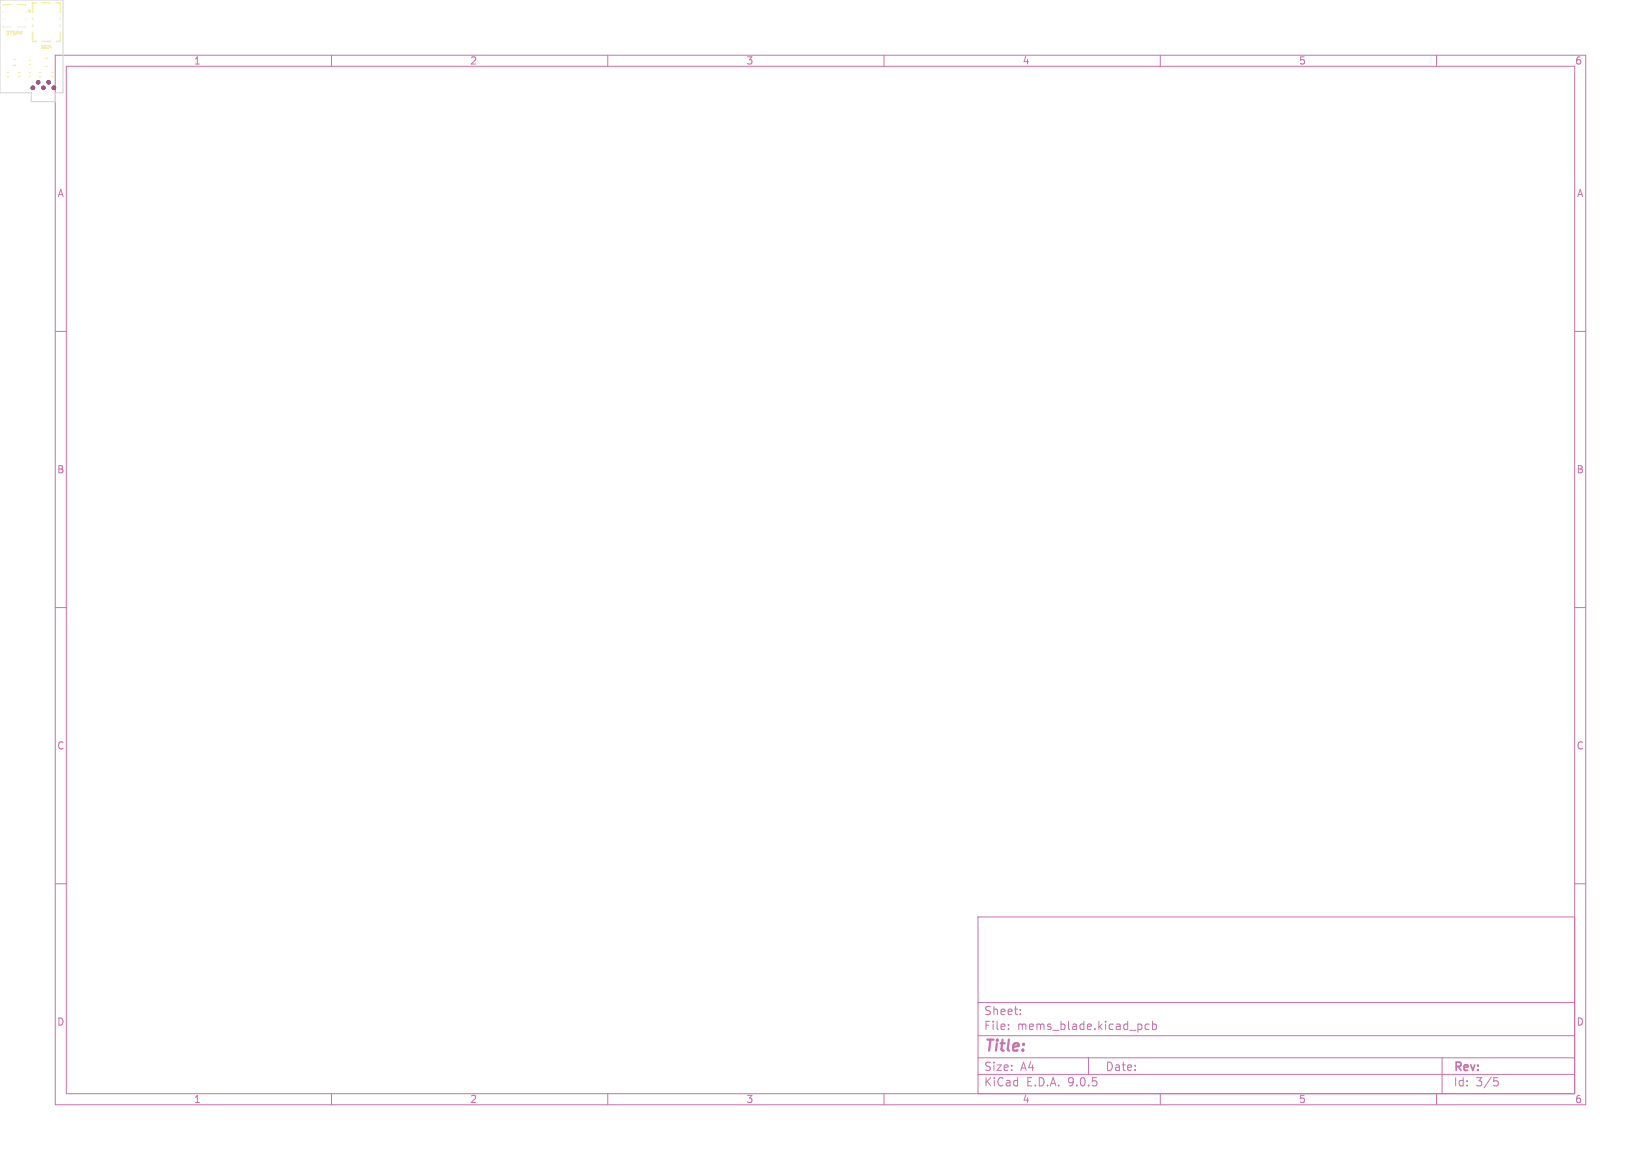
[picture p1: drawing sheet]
<svg xmlns="http://www.w3.org/2000/svg" width="297mm" height="210mm" viewBox="0 0 297 210" stroke-linecap="round" stroke-linejoin="round" font-family="sans-serif">
<defs><g id="words">
<text font-size="2.8" fill="#c872ab" x="178" y="190.9">Title:</text>
<g font-size="2.1" fill="#c872ab">
<text x="178" y="184">Sheet:</text>
<text x="178" y="186.7">File:</text>
<text x="184.1" y="186.7">mems_blade.kicad_pcb</text>
<text x="178" y="196.9">KiCad</text>
<text x="178" y="194.1">Size:</text>
<text x="184.7" y="194.1">A4</text>
<text x="185.7" y="196.9">E.D.A.</text>
<text x="193.3" y="196.9">9.0.5</text>
<text x="200" y="194.1">Date:</text>
<text x="263" y="194.3">Rev:</text>
<text x="263" y="196.9">Id:</text>
<text x="267.1" y="196.9">3/5</text>
</g>
<g font-size="1.8" fill="#c872ab">
<text x="35" y="11.9">1</text>
<text x="85" y="11.9">2</text>
<text x="135" y="11.9">3</text>
<text x="185" y="11.9">4</text>
<text x="235" y="11.9">5</text>
<text x="285" y="11.9">6</text>
<text x="10.3" y="35.9">A</text>
<text x="285.4" y="35.9">A</text>
<text x="10.3" y="85.9">B</text>
<text x="285.3" y="85.9">B</text>
<text x="10.3" y="135.9">C</text>
<text x="285.3" y="135.9">C</text>
<text x="10.3" y="185.9">D</text>
<text x="285.3" y="185.9">D</text>
<text x="35" y="199.9">1</text>
<text x="85" y="199.9">2</text>
<text x="135" y="199.9">3</text>
<text x="185" y="199.9">4</text>
<text x="235" y="199.9">5</text>
<text x="285" y="199.9">6</text>
</g>
<text font-size=".8" fill="#f2eda1" x="1" y="6.4">37BPM</text>
<text font-size=".7" fill="#f2eda1" x="7.4" y="8.9">5524</text>
</g></defs>
<g fill="none" stroke="#c872ab" stroke-width=".18">
<path d="M10 10h277v190h-277zM12 12h273v186h-273zM60 10v2M110 10v2M160 10v2M210 10v2M260 10v2M10 60h2M285 60h2M10 110h2M285 110h2M10 160h2"/>
<path d="M177 166h108v32h-108zM285 160h2M60 198v2M110 198v2M160 198v2M177 194.5h108M177 191.5h108M177 187.5h108M177 181.5h108M182.5 186.3v.1M182.5 185.5v.1M184.7 183.6v.1"/>
<path d="M184.7 182.8v.1M197 191.5v3M208 185.5l-.5-.1-.3 .3v.4l.2 .2h.6M208.6 185.5l.4-.1 .3 .3v.4l-.1 .2h-.6M208.6 184.9v1.5M210 198v2M260 198v2M261 191.5v6.5M270.4 195.1h.7M270.5 195.7h.4l.3 .3-.1 .5-.6 .1"/>
</g>
<g fill="none" stroke="#f2eda1" stroke-width=".18">
<path d="M.6 2.2v.1M.6 3.4v.1M.6 4.7v.2h1.4M1.2 13.1h.4M1.2 13.9h.4M2 .8h-1.4v.2M2.4 10.8h.4M2.4 11.8h.4M3.2 .8h1.4v.2M3.3 13.1h.4M3.3 13.9h.4M4.6 4.7v.2h-1.4"/>
<path d="M4.6 2.2v.1M4.6 3.4v.1M5.3 13.1h.2M5.3 10.9h.2M5.3 11.7h.2M5.3 13.9h.2M7.1 13.1h.4M7.1 13.9h.4M8.2 10.6h.4M8.2 12h.4M9 8.6h.3M9.2 8.4v.3"/>
<path d="M9.3 13.1h.4M9.3 13.9h.4"/>
<circle cx=".7" cy=".9" r=".03"/>
<circle cx="5.9" cy=".5" r=".03"/>
</g>
<path d="M5.9 3.3v.2M5.9 4.5v.2M5.9 5.8v1.7h.7M6.6 .5h-.7v1.7M7.7 .5h1.4M7.7 7.5h1.4M10.2 .5h.7v1.7M10.9 5.8v1.7h-.7M10.9 3.3v.2M10.9 4.5v.2" fill="none" stroke="#f2eda1" stroke-width=".25"/>
<circle cx="5.3" cy="2" r=".15" fill="none" stroke="#f2eda1" stroke-width=".3"/>
<path d="M0 0h11.4v16.8h-1.4v1.6h-4.4v-1.6h-5.6z" fill="none" stroke="#d0d2cd" stroke-width=".18"/>
<g fill="#000" stroke="#000" stroke-width=".18">
<circle cx="5.9" cy="15.9" r=".32"/>
<circle cx="6.9" cy="14.9" r=".32"/>
<circle cx="7.8" cy="15.9" r=".32"/>
<circle cx="8.8" cy="14.9" r=".32"/>
<circle cx="9.7" cy="15.9" r=".32"/>
</g>
<use href="#words"/>
</svg>
